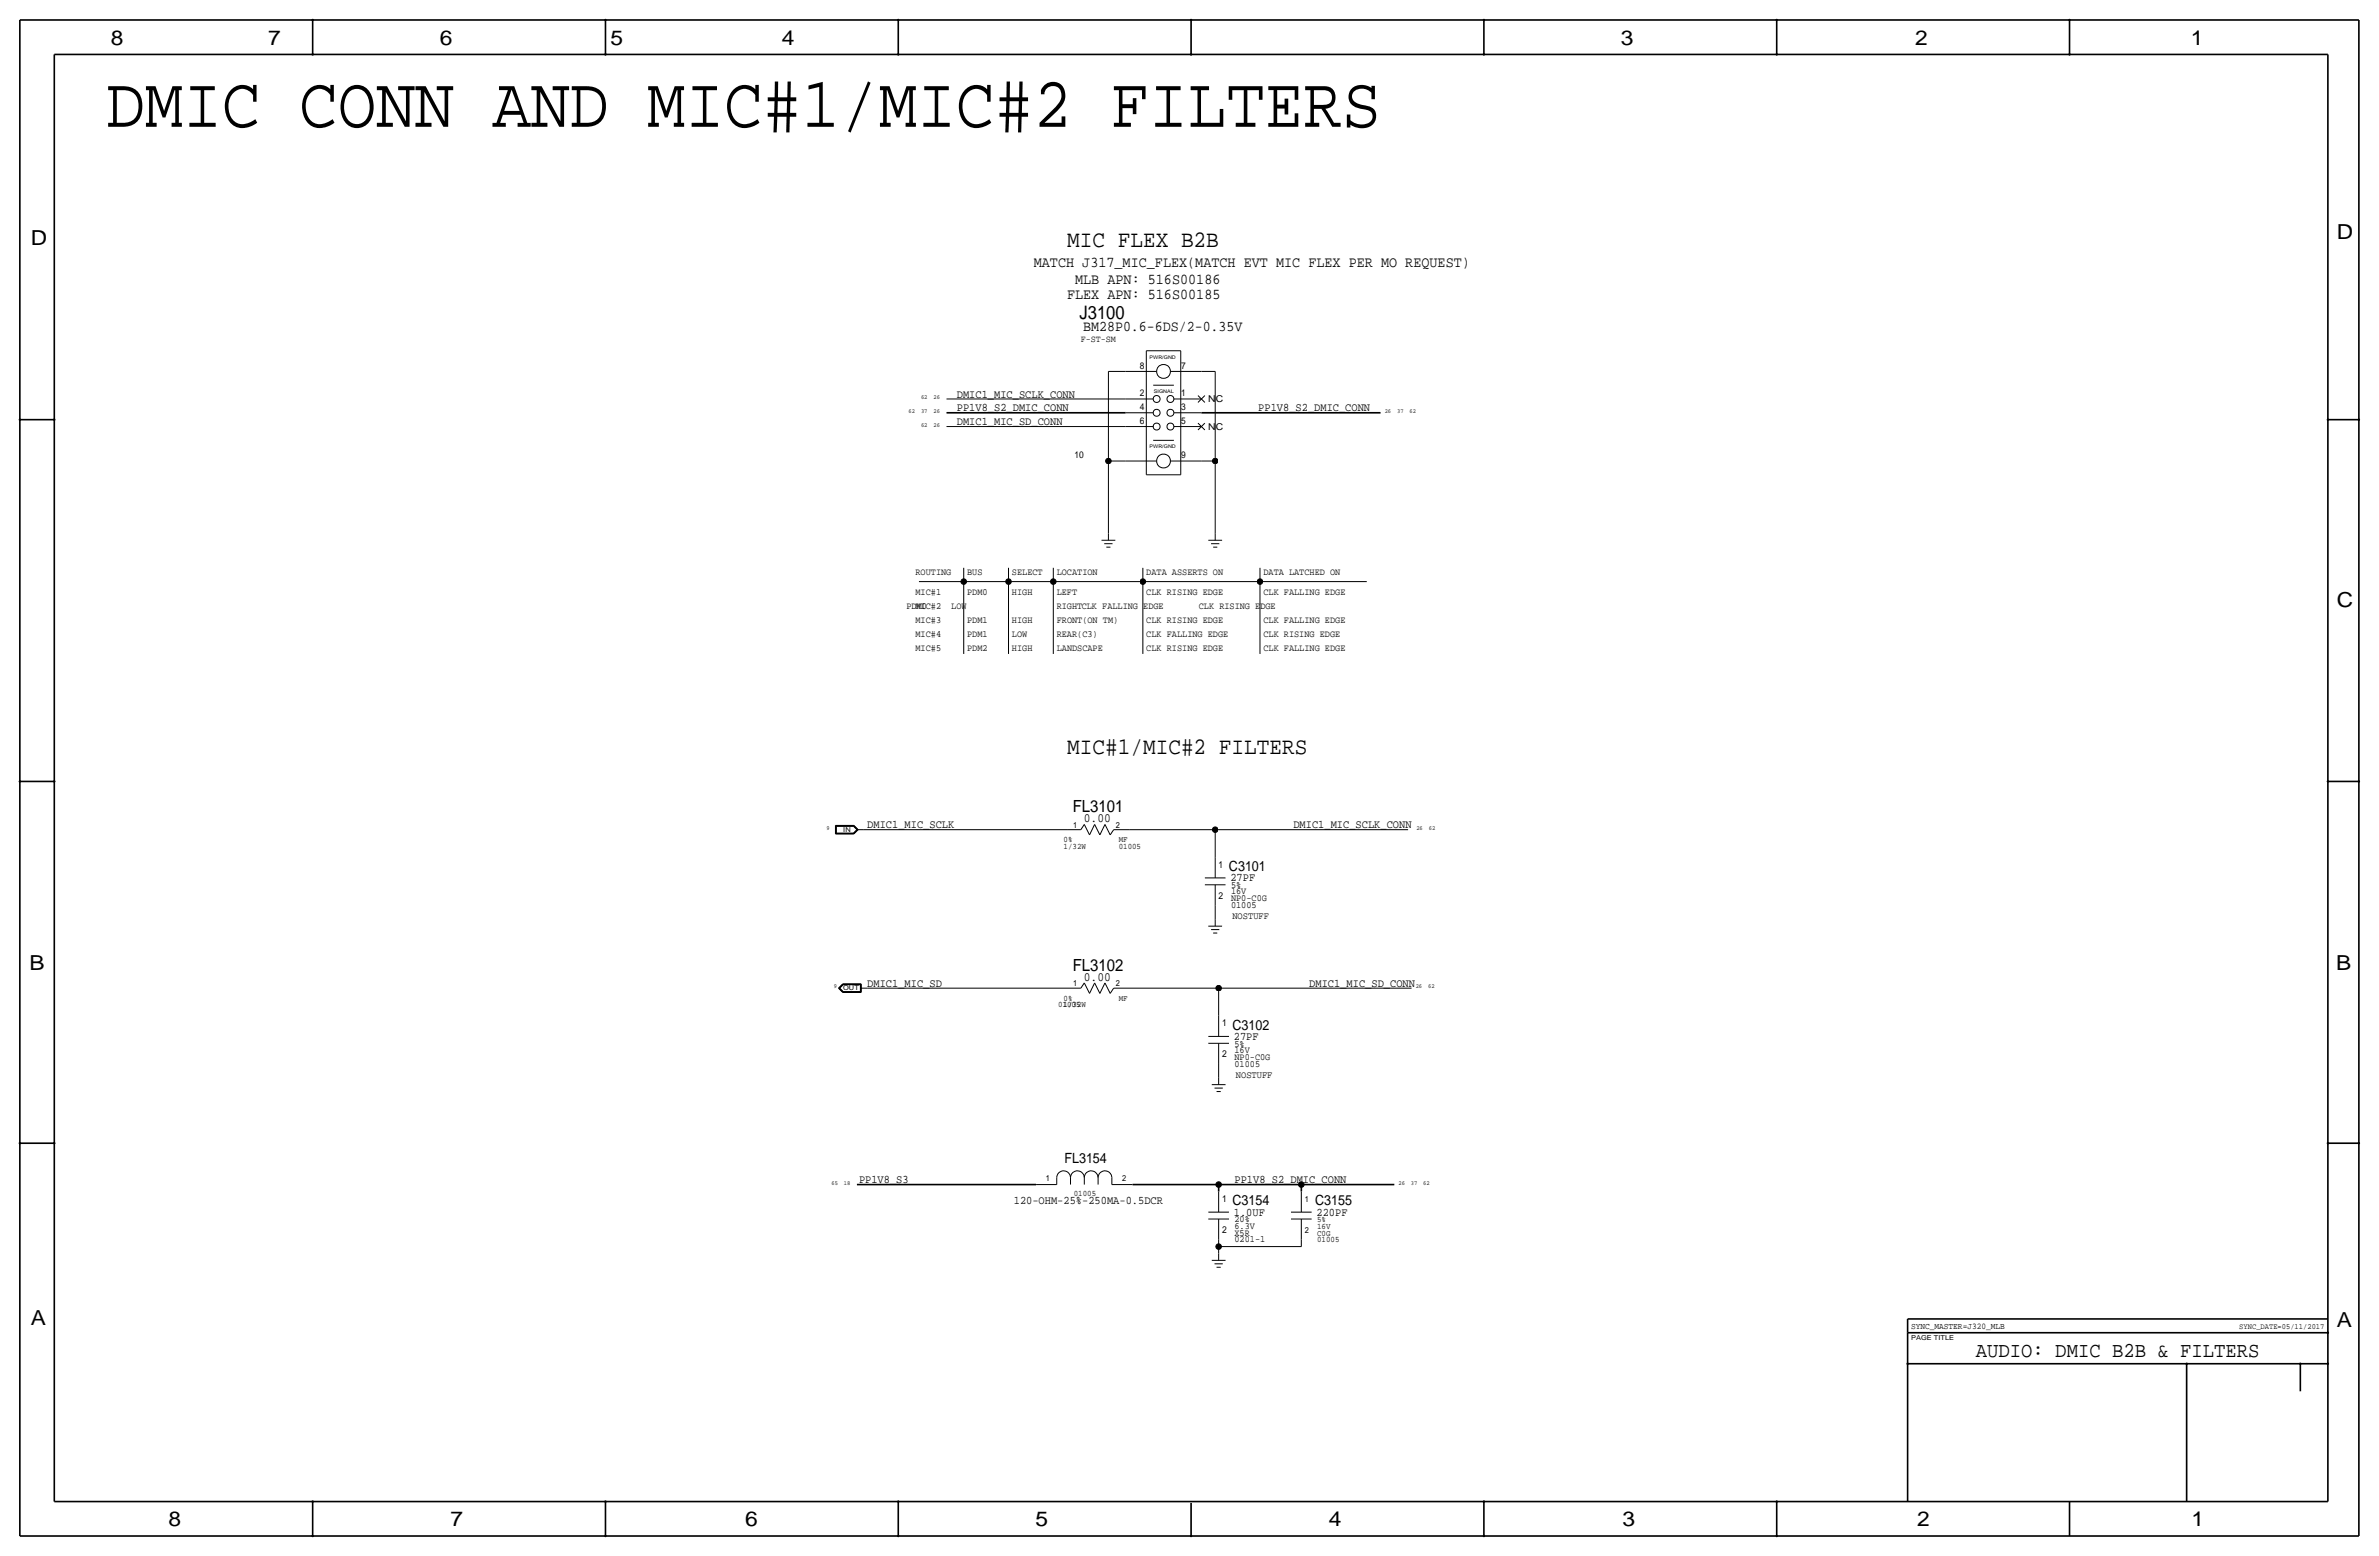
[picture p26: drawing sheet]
<svg xmlns="http://www.w3.org/2000/svg" width="877mm" height="574mm" viewBox="0 0 877 574" stroke-linecap="round" stroke-linejoin="round" font-family="sans-serif">
<defs><g id="words">
<text font-size="26.6" x="39.1" y="46.7">DMIC CONN AND MIC#1/MIC#2 FILTERS</text>
<g font-size="8.7">
<text x="393.4" y="91.2">MIC FLEX B2B</text>
<text x="393.4" y="277.9">MIC#1/MIC#2 FILTERS</text>
</g>
<text font-size="7.8" x="728.4" y="500.1">AUDIO: DMIC B2B &amp; FILTERS</text>
<g font-size="7.6">
<text x="40.8" y="16.5">8</text>
<text x="98.9" y="16.5">7</text>
<text x="162.1" y="16.5">6</text>
<text x="225.1" y="16.5">5</text>
<text x="288.2" y="16.5">4</text>
<text x="597.6" y="16.5">3</text>
<text x="706.1" y="16.5">2</text>
<text x="807.7" y="16.5">1</text>
<text x="861.5" y="88.1">D</text>
<text x="11.4" y="90.4">D</text>
<text x="861.5" y="223.8">C</text>
<text x="10.8" y="357.6">B</text>
<text x="861.3" y="357.4">B</text>
<text x="11.3" y="488.4">A</text>
<text x="861.5" y="489.2">A</text>
<text x="62.2" y="562.6">8</text>
<text x="166" y="562.6">7</text>
<text x="274.8" y="562.6">6</text>
<text x="381.7" y="562.6">5</text>
<text x="489.9" y="562.6">4</text>
<text x="598.1" y="562.6">3</text>
<text x="706.8" y="562.6">2</text>
<text x="807.9" y="562.6">1</text>
</g>
<text font-size="6.8" x="398" y="117.6">J3100</text>
<g font-size="6.2">
<text x="395.5" y="299.5">FL3101</text>
<text x="395.5" y="357.9">FL3102</text>
</g>
<g font-size="5.6">
<text x="381.1" y="98.3">MATCH J317_MIC_FLEX(MATCH EVT MIC FLEX PER MO REQUEST)</text>
<text x="396.4" y="104.7">MLB APN: 516S00186</text>
<text x="393.4" y="110.2">FLEX APN: 516S00185</text>
</g>
<text font-size="5.5" x="399.3" y="122.2">BM28P0.6-6DS/2-0.35V</text>
<g font-size="5.2">
<text x="453.1" y="321.1">C3101</text>
<text x="454.4" y="379.5">C3102</text>
<text x="392.4" y="428.8">FL3154</text>
<text x="454.4" y="444.2">C3154</text>
<text x="484.8" y="444.2">C3155</text>
</g>
<g font-size="4.7">
<text x="399.6" y="303">0.00</text>
<text x="399.6" y="361.4">0.00</text>
</g>
<g font-size="4.3">
<text x="352.8" y="146.6">DMIC1_MIC_SCLK_CONN</text>
<text x="352.8" y="151.6">PP1V8_S2_DMIC_CONN</text>
<text x="463.9" y="151.6">PP1V8_S2_DMIC_CONN</text>
<text x="352.8" y="156.7">DMIC1_MIC_SD_CONN</text>
<text x="319.7" y="305.3">DMIC1_MIC_SCLK</text>
<text x="476.8" y="305.3">DMIC1_MIC_SCLK_CONN</text>
<text x="453.6" y="324.9">27PF</text>
<text x="319.7" y="363.7">DMIC1_MIC_SD</text>
<text x="482.7" y="363.7">DMIC1_MIC_SD_CONN</text>
<text x="454.9" y="383.3">27PF</text>
<text x="316.7" y="436.1">PP1V8_S3</text>
<text x="455.1" y="436.1">PP1V8_S2_DMIC_CONN</text>
<text x="373.7" y="443.7">120-OHM-25%-250MA-0.5DCR</text>
<text x="454.9" y="448.1">1.0UF</text>
<text x="485.3" y="448.1">220PF</text>
</g>
<g font-size="3.6">
<text x="454.4" y="338.8">NOSTUFF</text>
<text x="455.6" y="397.3">NOSTUFF</text>
</g>
<g font-size="3.5">
<text x="398.4" y="126">F-ST-SM</text>
<text x="420.2" y="135.9">8</text>
<text x="435.5" y="135.9">7</text>
<text x="420.2" y="146.1">2</text>
<text x="435.5" y="146.1">1</text>
<text x="445.5" y="148.3">NC</text>
<text x="420.2" y="151.2">4</text>
<text x="435.5" y="151.2">3</text>
<text x="420.2" y="156.3">6</text>
<text x="435.5" y="156.3">5</text>
<text x="445.5" y="158.5">NC</text>
<text x="396.2" y="169">10</text>
<text x="435.5" y="169">9</text>
<text x="337.5" y="211.8">ROUTING</text>
<text x="356.6" y="211.8">BUS</text>
<text x="373.1" y="211.8">SELECT</text>
<text x="389.6" y="211.8">LOCATION</text>
<text x="422.6" y="211.8">DATA ASSERTS ON</text>
<text x="465.8" y="211.8">DATA LATCHED ON</text>
<text x="337.5" y="219.5">MIC#1</text>
<text x="356.6" y="219.5">PDM0</text>
<text x="373.1" y="219.5">HIGH</text>
<text x="389.6" y="219.5">LEFT</text>
<text x="422.6" y="219.5">CLK RISING EDGE</text>
<text x="465.8" y="219.5">CLK FALLING EDGE</text>
<text x="334.2" y="224.5">PDM0</text>
<text x="337.5" y="224.5">MIC#2</text>
<text x="350.7" y="224.5">LOW</text>
<text x="389.6" y="224.5">RIGHTCLK FALLING EDGE</text>
<text x="442" y="224.5">CLK RISING EDGE</text>
<text x="337.5" y="229.6">MIC#3</text>
<text x="356.6" y="229.6">PDM1</text>
<text x="373.1" y="229.6">HIGH</text>
<text x="389.6" y="229.6">FRONT(ON TM)</text>
<text x="422.6" y="229.6">CLK RISING EDGE</text>
<text x="465.8" y="229.6">CLK FALLING EDGE</text>
<text x="337.5" y="239.8">MIC#5</text>
<text x="337.5" y="234.7">MIC#4</text>
<text x="356.6" y="239.8">PDM2</text>
<text x="356.6" y="234.7">PDM1</text>
<text x="373.1" y="239.8">HIGH</text>
<text x="373.1" y="234.7">LOW</text>
<text x="389.6" y="234.7">REAR(C3)</text>
<text x="389.6" y="239.8">LANDSCAPE</text>
<text x="422.6" y="234.7">CLK FALLING EDGE</text>
<text x="422.6" y="239.8">CLK RISING EDGE</text>
<text x="465.8" y="234.7">CLK RISING EDGE</text>
<text x="465.8" y="239.8">CLK FALLING EDGE</text>
<text x="449.3" y="319.8">1</text>
<text x="453.8" y="327.4">5%</text>
<text x="453.8" y="329.7">16V</text>
<text x="449.3" y="331.2">2</text>
<text x="453.8" y="332.2">NP0-C0G</text>
<text x="453.8" y="334.8">01005</text>
<text x="450.5" y="378.2">1</text>
<text x="450.5" y="389.6">2</text>
<text x="455.1" y="385.8">5%</text>
<text x="455.1" y="388.1">16V</text>
<text x="455.1" y="390.7">NP0-C0G</text>
<text x="455.1" y="393.2">01005</text>
<text x="450.5" y="443">1</text>
<text x="450.5" y="454.4">2</text>
<text x="455.1" y="452.9">6.3V</text>
<text x="455.1" y="455.4">X5R</text>
<text x="455.1" y="450.6">20%</text>
<text x="455.1" y="458">0201-1</text>
</g>
<text font-size="3.2" x="704.5" y="490">SYNC_MASTER=J320_MLB</text>
<g font-size="3.1">
<text x="395.7" y="305.1">1</text>
<text x="411.4" y="305.1">2</text>
<text x="392.1" y="310.4">0%</text>
<text x="412.4" y="310.4">MF</text>
<text x="392.1" y="312.9">1/32W</text>
<text x="412.4" y="312.9">01005</text>
<text x="395.7" y="363.5">1</text>
<text x="411.4" y="363.5">2</text>
<text x="390.1" y="371.3">01005</text>
<text x="392.1" y="371.3">1/32W</text>
<text x="392.1" y="368.8">0%</text>
<text x="412.4" y="368.8">MF</text>
<text x="385.5" y="435.4">1</text>
<text x="413.7" y="435.4">2</text>
<text x="395.9" y="440.7">01005</text>
<text x="481" y="443">1</text>
<text x="481" y="454.4">2</text>
<text x="485.6" y="455.4">C0G</text>
<text x="485.6" y="452.9">16V</text>
<text x="485.6" y="450.6">5%</text>
<text x="485.6" y="458">01005</text>
</g>
<text font-size="2.9" x="825.6" y="490">SYNC_DATE=05/11/2017</text>
<g font-size="2.5">
<text x="310.9" y="306.6">IN</text>
<text x="310.8" y="365">OUT</text>
<text x="704.5" y="493.8">PAGE TITLE</text>
</g>
<g font-size="2.3">
<text x="339.5" y="147.1">62</text>
<text x="344.1" y="147.1">26</text>
<text x="335" y="152.1">62</text>
<text x="339.5" y="152.1">37</text>
<text x="344.1" y="152.1">26</text>
<text x="510.5" y="152.1">26</text>
<text x="515.1" y="152.1">37</text>
<text x="519.6" y="152.1">62</text>
<text x="339.5" y="157.2">62</text>
<text x="344.1" y="157.2">26</text>
<text x="304.7" y="305.8">9</text>
<text x="522.2" y="305.8">26</text>
<text x="526.7" y="305.8">62</text>
<text x="307.4" y="364.2">9</text>
<text x="521.9" y="364.2">26</text>
<text x="526.5" y="364.2">62</text>
<text x="306.5" y="436.6">65</text>
<text x="311.1" y="436.6">18</text>
<text x="515.6" y="436.6">26</text>
<text x="520.1" y="436.6">37</text>
<text x="524.7" y="436.6">62</text>
</g>
<g font-size="1.8">
<text x="423.8" y="132.3">PWR/GND</text>
<text x="425.4" y="144.8">SIGNAL</text>
<text x="423.8" y="165.1">PWR/GND</text>
</g>
</g></defs>
<g fill="none" stroke="#000" stroke-width=".6" stroke-linecap="butt">
<path d="M7.3 7.4v558.8zM7.3 7.4h862.3zM115.3 7.4v12.7zM223.2 7.4v12.7zM331.2 7.4v12.7zM439.1 7.4v12.7zM547.1 7.4v12.7zM655 7.4v12.7zM763 7.4v12.7zM869.6 7.4v558.8zM20 20.1v533.4zM20 20.1h838.2z"/>
<path d="M858.2 20.1v533.4zM7.3 154.7h12.7zM348.9 152.1h66.1zM442.9 152.1h66.1zM858.2 154.7h11.4zM7.3 288h12.7zM858.2 288h11.4zM7.3 421.4h12.7zM315.9 436.6h66.1zM417.5 436.6h31.8zM449.3 436.6h30.5zM449.3 436.6v2.6z"/>
<path d="M479.8 436.6v2.6zM479.8 436.6h34.2zM858.2 421.4h11.4zM703.3 491.2h154.9zM703.3 486.2h154.9zM703.3 486.2v5zM703.3 491.2v62.3zM703.3 502.7h154.9zM806.1 502.7v50.8zM848.1 502.7v10.1zM20 553.5h838.2zM115.3 553.5v12.7z"/>
<path d="M223.2 553.5v12.7zM331.2 553.5v12.7zM439.1 554v12.2zM547.1 553.5v12.7zM655 553.5v12.7zM763 553.5v12.7zM7.3 566.2h862.3z"/>
</g>
<g fill="none" stroke="#000" stroke-width=".37">
<path d="M408.6 136.9h6.4zM408.6 136.9v33zM415 136.9h11.4zM422.6 129.3v45.7zM422.6 129.3h12.7zM431.5 136.9h11.4zM435.3 129.3v45.7zM442.9 136.9h5.1zM448 136.9v33zM348.9 157.2h66.1zM348.9 147.1h66.1zM415 157.2h10.1z"/>
<path d="M415 152.1h10.1zM415 147.1h10.1zM425.1 142h7.7zM432.8 157.2h10.1zM432.8 152.1h10.1zM432.8 147.1h10.1zM441.7 158.5l2.5-2.5zM441.7 156l2.5 2.5zM441.7 148.3l2.5-2.5zM441.7 145.8l2.5 2.5zM408.6 169.9h6.4zM408.6 169.9v26.7z"/>
<path d="M415 169.9h11.4zM422.6 175h12.7zM425.1 162.3h7.7zM431.5 169.9h11.4zM442.9 169.9h5.1zM448 169.9v26.7zM406.1 199.1h5.1zM408.6 196.6v2.5zM445.5 199.1h5zM448 196.6v2.5zM338.8 214.4h16.5zM355.3 214.4h16.5z"/>
<path d="M355.3 209.3v5.1zM355.3 214.4v26.6zM371.8 214.4h16.5zM371.8 209.3v5.1zM371.8 214.4v26.6zM388.3 214.4h33zM388.3 209.3v5.1zM388.3 214.4v26.6zM407.1 200.4h3.1zM407.9 201.7h1.5zM421.3 214.4h43.2zM421.3 209.3v5.1z"/>
<path d="M421.3 214.4v26.6zM446.5 200.4h3zM447.2 201.7h1.6zM464.5 214.4h39.4zM464.5 209.3v5.1zM464.5 214.4v26.6zM308 304.2h6.8zM308 304.2v3.2zM308 307.4h6.8zM308.1 304.3v3zM308.1 307.3h6.7zM308.1 304.3h6.7z"/>
<path d="M308.2 304.4v2.8zM308.2 307.2h6.5zM308.2 304.4h6.5zM308.3 304.5h6.4zM308.3 304.5v2.6zM308.3 307.1h6.4zM314.7 307.1l1.2-1.3zM314.7 304.5l1.2 1.3zM314.7 307.2l1.4-1.4zM314.7 304.4l1.4 1.4zM314.8 307.3l1.4-1.5zM314.8 304.3l1.4 1.5z"/>
<path d="M314.8 304.2l1.6 1.6zM314.8 307.4l1.6-1.6zM315.9 305.8h2.6zM318.5 305.8h74.9zM393.4 305.8h5.1zM399.7 303.9l2 3.8zM399.7 303.9l-1.2 1.9zM403.6 303.9l-1.9 3.8zM403.6 303.9l1.9 3.8zM407.4 303.9l-1.9 3.8zM407.4 303.9l1.9 3.8zM410.6 305.8l-1.3 1.9z"/>
<path d="M410.6 305.8h5.7zM416.3 305.8h31.7zM448 305.8v10.2zM448 316v7.6zM448 305.8h71.1zM444.2 326.1h7.6zM444.2 323.6h7.6zM448 333.8v5zM448 338.8v2.6zM448 326.1v7.7zM445.5 341.4h5zM446.5 342.6h3z"/>
<path d="M447.2 343.9h1.6zM309.1 364.2l1.6 1.6zM309.1 364.2l1.6-1.5zM309.3 364.2l1.4-1.4zM309.3 364.2l1.4 1.5zM309.4 364.2l1.4-1.3zM309.4 364.2l1.4 1.4zM309.6 364.2l1.2 1.3zM309.6 364.2l1.2-1.2zM310.7 362.7h6.8zM310.7 365.8h6.8zM310.7 365.7h6.7z"/>
<path d="M310.7 362.8h6.7zM310.8 362.9h6.5zM310.8 365.6h6.5zM310.8 365.5h6.4zM310.8 363h6.4zM317.2 363v2.5zM317.2 364.2h2.5zM317.3 362.9v2.7zM317.4 362.8v2.9zM317.5 362.7v3.1zM319.7 364.2h73.7zM393.4 364.2h5.1z"/>
<path d="M399.7 362.3l2 3.9zM399.7 362.3l-1.2 1.9zM403.6 362.3l-1.9 3.9zM403.6 362.3l1.9 3.9zM407.4 362.3l-1.9 3.9zM407.4 362.3l1.9 3.9zM410.6 364.2l-1.3 2zM410.6 364.2h5.7zM416.3 364.2h33zM449.3 364.2h71.1zM449.3 364.2v10.2zM449.3 374.4v7.6z"/>
<path d="M445.5 384.6h7.6zM445.5 382h7.6zM446.7 399.8h5.1zM449.3 392.2v5.1zM449.3 384.6v7.6zM449.3 397.3v2.5zM447.8 401.1h3zM448.5 402.3h1.5zM382 436.6h7.6zM389.6 434.1v2.5zM389.6 434.1a2.54 2.54 0 0 1 2.5-2.5 2.54 2.54 0 0 1 2.6 2.5 2.54 2.54 0 0 1 2.5-2.5 2.54 2.54 0 0 1 2.5 2.5 2.54 2.54 0 0 1 2.6-2.5 2.54 2.54 0 0 1 2.5 2.5 2.54 2.54 0 0 1 2.6-2.5 2.54 2.54 0 0 1 2.5 2.5M394.7 434.1v2.5z"/>
<path d="M399.7 434.1v2.5zM404.8 434.1v2.5zM409.9 434.1v2.5zM409.9 436.6h7.6zM449.3 439.2v7.6zM479.8 439.2v7.6zM445.5 449.3h7.6zM445.5 446.8h7.6zM449.3 459.5h30.5zM449.3 456.9v2.6zM449.3 459.5v2.5zM449.3 449.3v7.6z"/>
<path d="M475.9 449.3h7.7zM475.9 446.8h7.7zM479.8 456.9v2.6zM479.8 449.3v7.6zM446.7 464.6h5.1zM447.8 465.8h3zM448.5 467.1h1.5zM449.3 462v2.6z"/>
<circle cx="428.9" cy="136.9" r="2.56"/>
<circle cx="426.4" cy="157.2" r="1.28"/>
<circle cx="426.4" cy="147.1" r="1.28"/>
<circle cx="426.4" cy="152.2" r="1.28"/>
<circle cx="431.5" cy="147.1" r="1.28"/>
<circle cx="431.5" cy="157.2" r="1.28"/>
<circle cx="431.5" cy="152.2" r="1.28"/>
<circle cx="428.9" cy="169.9" r="2.56"/>
</g>
<g fill="#000" stroke="#000" stroke-width=".37">
<path d="M115.1 7.2h.4v.3h-.4zM115.1 19.9h.4v.3h-.4zM223 7.2h.4v.3h-.4zM223 19.9h.4v.3h-.4zM331 19.9h.4v.3h-.4zM331 7.2h.4v.3h-.4zM438.9 7.2h.4v.3h-.4zM438.9 19.9h.4v.3h-.4zM546.9 7.2h.4v.3h-.4zM546.9 19.9h.4v.3h-.4zM654.8 19.9h.4v.3h-.4zM654.8 7.2h.4v.3h-.4z"/>
<path d="M762.8 19.9h.4v.3h-.4zM762.8 7.2h.4v.3h-.4zM7.1 154.5h.4v.4h-.4zM19.8 154.5h.4v.4h-.4zM858 154.5h.4v.4h-.4zM869.5 154.5h.3v.4h-.3zM7.1 287.9h.4v.3h-.4zM19.8 287.9h.4v.3h-.4zM858 287.9h.4v.3h-.4zM869.5 287.9h.3v.3h-.3zM7.1 421.2h.4v.4h-.4zM19.8 421.2h.4v.4h-.4z"/>
<path d="M858 421.2h.4v.4h-.4zM869.5 421.2h.3v.4h-.3zM858 491.1h.4v.3h-.4zM703.1 502.5h.4v.3h-.4zM806 502.5h.3v.3h-.3zM847.9 502.5h.3v.3h-.3zM858 502.5h.4v.3h-.4zM115.1 553.3h.4v.3h-.4zM223 553.3h.4v.3h-.4zM331 553.3h.4v.3h-.4zM546.9 553.3h.4v.3h-.4zM654.8 553.3h.4v.3h-.4z"/>
<path d="M115.1 566h.4v.3h-.4zM223 566h.4v.3h-.4zM331 566h.4v.3h-.4zM438.9 566h.4v.3h-.4zM546.9 566h.4v.3h-.4zM654.8 566h.4v.3h-.4z"/>
<circle cx="408.6" cy="169.9" r="1.02"/>
<circle cx="448" cy="169.9" r="1.02"/>
<circle cx="355.3" cy="214.4" r="1.02"/>
<circle cx="371.8" cy="214.4" r="1.02"/>
<circle cx="388.3" cy="214.4" r="1.02"/>
<circle cx="421.3" cy="214.4" r="1.02"/>
<circle cx="464.5" cy="214.4" r="1.02"/>
<circle cx="448" cy="305.8" r="1.02"/>
<circle cx="449.3" cy="364.2" r="1.02"/>
<circle cx="449.3" cy="436.6" r="1.02"/>
<circle cx="479.8" cy="436.6" r="1.02"/>
<circle cx="449.3" cy="459.5" r="1.02"/>
</g>
<use href="#words"/>
</svg>
